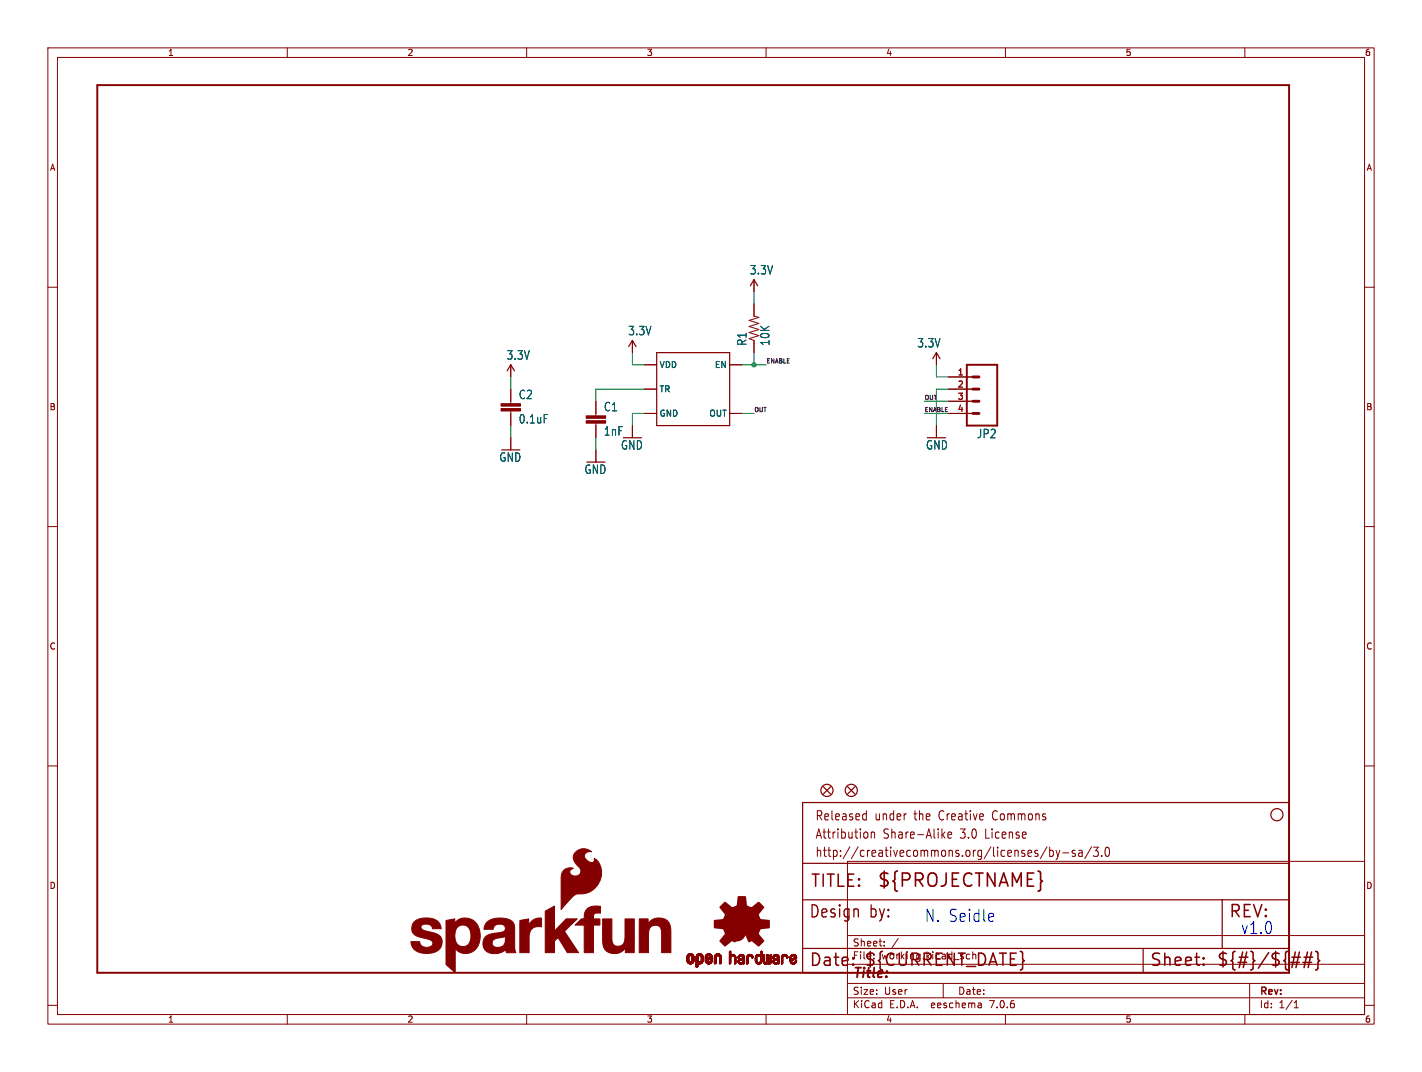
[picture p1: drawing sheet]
<svg xmlns="http://www.w3.org/2000/svg" width="297mm" height="224mm" viewBox="0 0 297 224" stroke-linecap="round" stroke-linejoin="round" font-family="sans-serif">
<defs><g id="words">
<text font-size="3.8" fill="#840000" x="183.1" y="185.7">${PROJECTNAME}</text>
<g font-size="3.5" fill="#840000">
<text x="169.2" y="185.7">TITLE:</text>
<text x="168.9" y="192.1">Design</text>
<text x="181.6" y="192.1">by:</text>
<text x="256.5" y="192.1">REV:</text>
<text x="168.9" y="202.2">Date:</text>
<text x="180.3" y="202.2">${CURRENT_DATE}</text>
<text x="240" y="202.2">Sheet:</text>
<text x="254" y="202.2">${#}/${##}</text>
</g>
<g font-size="3.5" fill="#0000c2">
<text x="193" y="192.8">N. Seidle</text>
<text x="259.1" y="195.3">v1.0</text>
</g>
<text font-size="2.8" fill="#840000" x="178" y="204.8">Title:</text>
<g font-size="2.7" fill="#840000">
<text x="170.2" y="171.7">Released</text>
<text x="182.7" y="171.7">under</text>
<text x="191.1" y="171.7">the</text>
<text x="196.5" y="171.7">Creative</text>
<text x="208" y="171.7">Commons</text>
<text x="170.2" y="175.5">Attribution</text>
<text x="170.2" y="179.3">http://creativecommons.org/licenses/by-sa/3.0</text>
<text x="184.5" y="175.5">Share-Alike</text>
<text x="200.8" y="175.5">3.0</text>
<text x="206.2" y="175.5">License</text>
</g>
<g font-size="2.5" fill="#006464">
<text x="156.5" y="57.5">3.3V</text>
<text x="131.1" y="70.2">3.3V</text>
<text x="105.7" y="75.3">3.3V</text>
<text x="156.1" y="72.3" transform="rotate(-90 156.1 72.3)">R1</text>
<text x="160.9" y="72.3" transform="rotate(-90 160.9 72.3)">10K</text>
<text x="191.5" y="72.8">3.3V</text>
<text x="108.3" y="83.6">C2</text>
<text x="108.3" y="88.7">0.1uF</text>
<text x="126" y="86.1">C1</text>
<text x="126" y="91.2">1nF</text>
<text x="129.6" y="94.1">GND</text>
<text x="193.3" y="94.1">GND</text>
<text x="204" y="91.8">JP2</text>
<text x="104.2" y="96.7">GND</text>
<text x="122" y="99.2">GND</text>
</g>
<g font-size="2.1" fill="#840000">
<text x="178" y="197.9">Sheet:</text>
<text x="178" y="200.6">File:</text>
<text x="184.1" y="200.6">working.kicad_sch</text>
<text x="178" y="208">Size:</text>
<text x="184.7" y="208">User</text>
<text x="200" y="208">Date:</text>
<text x="263" y="208.2">Rev:</text>
<text x="178" y="210.8">KiCad</text>
<text x="185.7" y="210.8">E.D.A.</text>
<text x="194.6" y="210.8">eeschema</text>
<text x="207" y="210.8">7.0.6</text>
<text x="263" y="210.8">Id:</text>
<text x="267.1" y="210.8">1/1</text>
</g>
<g font-size="1.8" fill="#840000">
<text x="35" y="11.9">1</text>
<text x="85" y="11.9">2</text>
<text x="135" y="11.9">3</text>
<text x="185" y="11.9">4</text>
<text x="235" y="11.9">5</text>
<text x="285" y="11.9">6</text>
<text x="10.3" y="35.9">A</text>
<text x="285.3" y="35.9">A</text>
<text x="10.3" y="85.9">B</text>
<text x="285.3" y="85.9">B</text>
<text x="10.3" y="135.9">C</text>
<text x="285.3" y="135.9">C</text>
<text x="10.3" y="185.9">D</text>
<text x="285.3" y="185.9">D</text>
<text x="35" y="213.8">1</text>
<text x="85" y="213.8">2</text>
<text x="135" y="213.8">3</text>
<text x="185" y="213.8">4</text>
<text x="235" y="213.8">5</text>
<text x="285" y="213.8">6</text>
</g>
<g font-size="1.8" fill="#006464">
<text x="137.7" y="77.1">VDD</text>
<text x="149.2" y="77.1">EN</text>
<text x="137.7" y="82.1">TR</text>
<text x="137.7" y="87.2">GND</text>
<text x="148.1" y="87.2">OUT</text>
</g>
<g font-size="1.8" fill="#a90000">
<text x="200" y="78.5">1</text>
<text x="200" y="81">2</text>
<text x="200" y="83.6">3</text>
<text x="200" y="86.1">4</text>
</g>
<g font-size="1.2" fill="#0f0f0f">
<text x="160" y="76">ENABLE</text>
<text x="193" y="83.6">OUT</text>
<text x="157.5" y="86.1">OUT</text>
<text x="193" y="86.1">ENABLE</text>
</g>
</g></defs>
<g fill="none" stroke="#840000" stroke-width=".21">
<path d="M10 10h277v203.9h-277zM12 12h273v199.9h-273zM60 10v2M110 10v2M160 10v2M210 10v2M260 10v2M10 60h2M157.5 58.4v2.6M285 60h2M106.7 76.2v2.5M132.1 71.1v2.6"/>
<path d="M134.6 76.2h2.6M152.4 76.2h2.5M157.5 63.5v2.5l1 .3-2 .6 2 .7-2 .6 2 .6-2 .7 2 .6-2 .6 1 .4v2.6M195.6 73.7v2.5M198.1 78.7h5.1M106.7 81.3v3M106.7 85.9v3M106.7 91.4v2.6M124.5 83.8v3.1M124.5 88.4v3M124.5 94v2.5M132.1 88.9v2.5"/>
<path d="M134.6 81.3h2.6M134.6 86.4h2.6M152.4 86.4h2.5M195.6 88.9v2.5M198.1 81.3h5.1M198.1 86.4h5.1M198.1 83.8h5.1M10 110h2M285 110h2M10 160h2M285 160h2M177 179.9h108v32h-108z"/>
<path d="M180.5 170l.4 .1M180.9 169.3v2M180.9 171.2l-.4 .1M181.2 174v.9M182 173.8v1.3M182 174l.2-.2 .4 .1 .1 1.2M196.9 174.4l.5 .7M197.4 173.8l-.7 .7M198 174.4l.8-.1-.1-.4-.5-.1-.2 .3 .1 .9h.6M218.7 176.9l-1.4 2.5M219.2 177v1.9M219.2 177.7l.5-.1 .3 .4-.1 .8h-.7"/>
<path d="M220.6 177.6l.4 1.3M221 178.9l-.2 .5-.2 .1M221.3 177.6l-.3 1.3M222 178.2h1.2M224.5 177.7l-.3-.1-.3 .3 .1 .3 .5 .1v.5h-.6M225.3 177.7h.7v1.2M226 178.1l-.5 .1a.4 .4 0 0 0-.3 .3 .4 .4 0 0 0 .3 .4l.5-.1M228 176.9l-1.4 2.5M228.4 177h1l-.6 .7 .5 .2v.8l-.2 .2h-.5l-.2-.2M230.1 178.7v.2M231 177.1l.3-.1a1.34 1.34 0 0 1 0 1.9h-.1a1.44 1.44 0 0 1-.2-1.8zM177 195.4h108"/>
<path d="M184.7 197.5v.1M184.7 196.7v.1M187.6 196l-1.3 2M10 210h2M60 211.9v2M110 211.9v2M160 211.9v2M177 208.4h108M177 205.4h108M177 201.4h108M197 205.4v3M204.9 209.6l.1 .9"/>
<path d="M205 210.4l-.2 .1M205 209.9h-.2M210 211.9v2M260 211.9v2M261 205.4v6.5M270.3 210.5h.9M270.3 209.4l.4-.4v1.5M285 210h2"/>
</g>
<g fill="none" stroke="#840000" stroke-width=".25">
<path d="M156.7 59.7l.8-1.3 .7 1.3M105.9 77.5l.8-1.3 .7 1.3M131.3 72.4l.8-1.3 .7 1.3M137.2 73.7h15.2v15.2h-15.2zM194.8 74.9l.8-1.2 .7 1.2M167.6 167.6h101.6v35.6h-101.6zM172 164.3l1.5 1.6M173.5 164.3l-1.5 1.6M177 164.3l1.6 1.6M178.6 164.3l-1.6 1.6M167.6 198.1h101.6M167.6 180.3h101.6"/>
<path d="M167.6 188h101.6M238.8 198.1v5.1M255.3 188v10.1"/>
<circle cx="172.7" cy="165.1" r="1.27"/>
<circle cx="177.8" cy="165.1" r="1.27"/>
<circle cx="266.7" cy="170.2" r="1.27"/>
</g>
<path d="M20.3 17.8h248.9v185.4h-248.9zM201.9 76.2h6.4v12.7h-6.4z" fill="none" stroke="#840000" stroke-width=".41"/>
<path d="M203.2 78.7h1.3M203.2 81.3h1.3M203.2 83.8h1.3M203.2 86.4h1.3" fill="none" stroke="#840000" stroke-width=".61"/>
<g fill="#840000" stroke="#840000" stroke-width=".21">
<path d="M122.4 87.9h4.1v.5h-4.1z"/>
<path d="M122.4 86.9h4.1v.5h-4.1z"/>
<path d="M104.6 85.3h4.1v.6h-4.1z"/>
<path d="M104.6 84.3h4.1v.5h-4.1z"/>
<path d="M143.5 200.7h.4z"/>
<path d="M143.5 200.6l.4 .1z"/>
<path d="M143.5 200.6h.4z"/>
<path d="M143.5 200.5l.4 .1z"/>
<path d="M143.5 200.5h.4z"/>
<path d="M143.5 200.4l.4 .1z"/>
<path d="M143.5 200.4h.4z"/>
<path d="M143.5 200.3l.4 .1z"/>
<path d="M143.5 200.3h.4z"/>
<path d="M143.5 200.2l.4 .1z"/>
<path d="M143.5 200.2h.4z"/>
<path d="M143.5 200.1l.4 .1z"/>
<path d="M143.5 200.1h.4z"/>
<path d="M143.5 200l.4 .1z"/>
<path d="M143.5 200h.4z"/>
<path d="M143.5 199.9l.4 .1z"/>
<path d="M143.5 199.9h.4z"/>
<path d="M143.5 199.8l.4 .1z"/>
<path d="M143.5 199.8h.4z"/>
<path d="M143.5 200.8h.5z"/>
<path d="M143.5 200.8h.4z"/>
<path d="M143.5 200.7l.4 .1z"/>
<path d="M143.5 199.7l.4 .1z"/>
<path d="M143.5 200.9h.5z"/>
<path d="M143.5 200.8l.5 .1z"/>
<path d="M143.5 199.7h.4z"/>
<path d="M143.5 199.7h.5z"/>
<path d="M143.5 200.9h.6z"/>
<path d="M143.5 199.6l.6 .1z"/>
<path d="M143.6 200.9l.5 .1z"/>
<path d="M143.6 199.6h.5z"/>
<path d="M143.6 201h1.3z"/>
<path d="M143.6 201h.6z"/>
<path d="M143.6 199.6h1.2z"/>
<path d="M143.6 201h1.2z"/>
<path d="M143.6 199.5l1.2 .1z"/>
<path d="M143.6 201l1.2 .1z"/>
<path d="M143.6 199.5h1.2z"/>
<path d="M143.6 201.1h1.2z"/>
<path d="M143.7 201.1h1.1z"/>
<path d="M143.7 199.5h1.1z"/>
<path d="M143.7 201.1h1z"/>
<path d="M143.7 199.4l1 .1z"/>
<path d="M143.7 201.1l1 .1z"/>
<path d="M143.7 199.4h1z"/>
<path d="M143.7 201.2h1z"/>
<path d="M143.8 201.2h.9z"/>
<path d="M143.8 199.4h.9z"/>
<path d="M143.8 201.2h.8z"/>
<path d="M143.8 199.4h.8z"/>
<path d="M143.8 199.3l.8 .1z"/>
<path d="M143.8 199.3h.8z"/>
<path d="M143.8 201.2l.8 .1z"/>
<path d="M143.8 201.3h.8z"/>
<path d="M143.9 199.3h.7z"/>
<path d="M143.9 201.3h.7z"/>
<path d="M143.9 201.3h.6z"/>
<path d="M143.9 199.3h.6z"/>
<path d="M144 199.3h.4z"/>
<path d="M144 201.3h.4z"/>
<path d="M144 199.2l.4 .1z"/>
<path d="M144.1 199.2h.3z"/>
<path d="M144.1 201.3l.2 .1z"/>
<path d="M144.1 201.4h.2z"/>
<path d="M144.1 199.2h.2z"/>
<path d="M144.3 199.6h.6z"/>
<path d="M144.3 201h.6z"/>
<path d="M144.3 200.9l.6 .1z"/>
<path d="M144.3 200.9h.6z"/>
<path d="M144.3 199.6l.6 .1z"/>
<path d="M144.4 200.9h.5z"/>
<path d="M144.4 199.7h.5z"/>
<path d="M144.5 200.8l.4 .1z"/>
<path d="M144.5 199.7h.4z"/>
<path d="M144.5 200.8h.4z"/>
<path d="M144.5 199.7l.4 .1z"/>
<path d="M144.5 199.8h.4z"/>
<path d="M144.5 200.7l.4 .1z"/>
<path d="M144.5 200.7h.4z"/>
<path d="M144.5 199.9h.4z"/>
<path d="M144.5 199.8l.4 .1z"/>
<path d="M144.5 200.6l.4 .1z"/>
<path d="M144.5 200.6h.4z"/>
<path d="M144.5 200.5l.4 .1z"/>
<path d="M144.5 200.5h.4z"/>
<path d="M144.5 200.4l.4 .1z"/>
<path d="M144.5 200.4h.4z"/>
<path d="M144.5 200.3l.4 .1z"/>
<path d="M144.5 200.3h.4z"/>
<path d="M144.5 200.2l.4 .1z"/>
<path d="M144.5 200.2h.4z"/>
<path d="M144.5 200.1l.4 .1z"/>
<path d="M144.5 200.1h.4z"/>
<path d="M144.5 200l.4 .1z"/>
<path d="M144.5 200h.4z"/>
<path d="M144.5 199.9l.4 .1z"/>
<path d="M145.4 202h.2z"/>
<path d="M145.4 202h.3z"/>
<path d="M145.4 201.9l.3 .1z"/>
<path d="M145.4 201.9h.3z"/>
<path d="M145.4 201.9h.4z"/>
<path d="M145.4 201.8l.4 .1z"/>
<path d="M145.4 201.8h.4z"/>
<path d="M145.4 201.7l.4 .1z"/>
<path d="M145.4 201.7h.4z"/>
<path d="M145.4 201.6l.4 .1z"/>
<path d="M145.4 201.6h.4z"/>
<path d="M145.4 201.5l.4 .1z"/>
<path d="M145.4 201.5h.4z"/>
<path d="M145.4 201.4l.4 .1z"/>
<path d="M145.4 201.4h.4z"/>
<path d="M145.4 201.3l.4 .1z"/>
<path d="M145.4 201.3h.4z"/>
<path d="M145.4 201.3h1z"/>
<path d="M145.4 201.3h1.1z"/>
<path d="M145.4 201.2l1.1 .1z"/>
<path d="M145.4 201.2h1.1z"/>
<path d="M145.4 201.2h1.2z"/>
<path d="M145.4 201.1l1.2 .1z"/>
<path d="M145.4 201.1h1.2z"/>
<path d="M145.4 201.1h1.3z"/>
<path d="M145.4 201l1.3 .1z"/>
<path d="M145.4 201h1.3z"/>
<path d="M145.4 201h1.4z"/>
<path d="M145.4 201h.7z"/>
<path d="M145.4 200.9l.6 .1z"/>
<path d="M145.4 200.9h.6z"/>
<path d="M145.4 200.9h.5z"/>
<path d="M145.4 200.8l.5 .1z"/>
<path d="M145.4 200.8h.5z"/>
<path d="M145.4 200.8h.4z"/>
<path d="M145.4 200.7l.4 .1z"/>
<path d="M145.4 200.7h.4z"/>
<path d="M145.4 200.6l.4 .1z"/>
<path d="M145.4 200.6h.4z"/>
<path d="M145.4 200.5l.4 .1z"/>
<path d="M145.4 200.5h.4z"/>
<path d="M145.4 200.4l.4 .1z"/>
<path d="M145.4 200.4h.4z"/>
<path d="M145.4 200.3l.4 .1z"/>
<path d="M145.4 200.3h.4z"/>
<path d="M145.4 200.2l.4 .1z"/>
<path d="M145.4 200.2h.4z"/>
<path d="M145.4 200.1l.4 .1z"/>
<path d="M145.4 200.1h.4z"/>
<path d="M145.4 200l.4 .1z"/>
<path d="M145.4 200h.4z"/>
<path d="M145.4 199.9l.4 .1z"/>
<path d="M145.4 199.9h.4z"/>
<path d="M145.4 199.8l.4 .1z"/>
<path d="M145.4 199.8h.4z"/>
<path d="M145.4 199.8h.5z"/>
<path d="M145.4 202h.1z"/>
<path d="M145.4 199.7l.5 .1z"/>
<path d="M145.4 199.7h.5z"/>
<path d="M145.4 199.7h.6z"/>
<path d="M145.5 199.7h.5z"/>
<path d="M145.5 199.6l.5 .1z"/>
<path d="M145.5 199.6h.5z"/>
<path d="M145.5 199.6h1.3z"/>
<path d="M145.5 199.6h1.2z"/>
<path d="M145.5 199.5l1.2 .1z"/>
<path d="M145.5 199.5h1.2z"/>
<path d="M145.6 199.5h1.1z"/>
<path d="M145.6 199.4l1.1 .1z"/>
<path d="M145.6 199.4h1z"/>
<path d="M145.7 199.4h.9z"/>
<path d="M145.7 199.3l.8 .1z"/>
<path d="M145.7 199.3h.8z"/>
<path d="M145.8 199.3h.7z"/>
<path d="M145.8 199.3h.6z"/>
<path d="M145.9 201.3h.5z"/>
<path d="M145.9 199.3h.5z"/>
<path d="M145.9 201.3h.4z"/>
<path d="M145.9 199.3h.4z"/>
<path d="M145.9 199.2l.4 .1z"/>
<path d="M146 201.3h.3z"/>
<path d="M146 199.2h.3z"/>
<path d="M146 201.3l.3 .1z"/>
<path d="M146 199.2h.2z"/>
<path d="M146 201.4h.2z"/>
<path d="M146.2 199.6h.6z"/>
<path d="M146.2 201h.6z"/>
<path d="M146.2 200.9l.6 .1z"/>
<path d="M146.3 200.9h.5z"/>
<path d="M146.3 199.6l.5 .1z"/>
<path d="M146.3 199.7h.5z"/>
<path d="M146.4 200.9h.4z"/>
<path d="M146.4 199.7h.4z"/>
<path d="M146.4 200.8l.4 .1z"/>
<path d="M146.4 200.8h.4z"/>
<path d="M146.4 199.7l.4 .1z"/>
<path d="M146.4 199.8h.4z"/>
<path d="M146.4 200.8h.5z"/>
<path d="M146.4 199.8h.5z"/>
<path d="M146.5 200.7l.4 .1z"/>
<path d="M146.5 200.7h.4z"/>
<path d="M146.5 199.8l.4 .1z"/>
<path d="M146.5 199.8h.4z"/>
<path d="M146.5 199.9h.4z"/>
<path d="M146.5 200.6l.4 .1z"/>
<path d="M146.5 200.6h.4z"/>
<path d="M146.5 200.5l.4 .1z"/>
<path d="M146.5 200.5h.4z"/>
<path d="M146.5 200.4l.4 .1z"/>
<path d="M146.5 200.4h.4z"/>
<path d="M146.5 200.3l.4 .1z"/>
<path d="M146.5 200.3h.4z"/>
<path d="M146.5 200.2l.4 .1z"/>
<path d="M146.5 200.2h.4z"/>
<path d="M146.5 200.1l.4 .1z"/>
<path d="M146.5 200.1h.4z"/>
<path d="M146.5 200l.4 .1z"/>
<path d="M146.5 200h.4z"/>
<path d="M146.5 199.9l.4 .1z"/>
<path d="M147.3 200.8h.4z"/>
<path d="M147.3 200.7l.4 .1z"/>
<path d="M147.3 200.7h.4z"/>
<path d="M147.3 200.6l.4 .1z"/>
<path d="M147.3 200.6h.4z"/>
<path d="M147.3 200.6h.5z"/>
<path d="M147.3 200.6h.6z"/>
<path d="M147.3 200.5l.6 .1z"/>
<path d="M147.3 200.5h.6z"/>
<path d="M147.3 200.5h.7z"/>
<path d="M147.3 200.5h.8z"/>
<path d="M147.3 200.4l.8 .1z"/>
<path d="M147.3 200.4h.9z"/>
<path d="M147.3 200.4h1z"/>
<path d="M147.3 200.3l1 .1z"/>
<path d="M147.3 200.3h1.1z"/>
<path d="M147.3 200.3h1.2z"/>
<path d="M147.3 200.2l1.3 .1z"/>
<path d="M147.3 200.2h1.3z"/>
<path d="M147.3 200.2h1.4z"/>
<path d="M147.3 200.2h.4z"/>
<path d="M147.3 200.1l.4 .1z"/>
<path d="M147.3 200.1h.4z"/>
<path d="M147.3 200l.4 .1z"/>
<path d="M147.3 200h.4z"/>
<path d="M147.3 199.9l.4 .1z"/>
<path d="M147.3 199.9h.4z"/>
<path d="M147.3 199.8l.4 .1z"/>
<path d="M147.3 199.8h.4z"/>
<path d="M147.3 200.9h.5z"/>
<path d="M147.3 200.8l.5 .1z"/>
<path d="M147.3 200.8h.5z"/>
<path d="M147.3 199.8h.5z"/>
<path d="M147.3 199.7l.5 .1z"/>
<path d="M147.3 199.7h.5z"/>
<path d="M147.4 200.9h.5z"/>
<path d="M147.4 199.7h.4z"/>
<path d="M147.4 199.7h.5z"/>
<path d="M147.4 200.9l.5 .1z"/>
<path d="M147.4 199.6l.5 .1z"/>
<path d="M147.4 199.6h.5z"/>
<path d="M147.4 201h1.3z"/>
<path d="M147.4 201h.6z"/>
<path d="M147.4 199.6h.6z"/>
<path d="M147.4 199.6h1.3z"/>
<path d="M147.4 201h1.2z"/>
<path d="M147.4 199.5l1.3 .1z"/>
<path d="M147.4 199.5h1.2z"/>
<path d="M147.4 201l1.2 .1z"/>
<path d="M147.5 201.1h1.1z"/>
<path d="M147.5 199.5h1.1z"/>
<path d="M147.5 199.4l1.1 .1z"/>
<path d="M147.5 201.1h1z"/>
<path d="M147.5 201.1l1 .1z"/>
<path d="M147.5 199.4h1.1z"/>
<path d="M147.5 201.2h1z"/>
<path d="M147.5 199.4h1z"/>
<path d="M147.6 201.2h.9z"/>
<path d="M147.6 199.4h.9z"/>
<path d="M147.6 201.2h.8z"/>
<path d="M147.6 199.3l.8 .1z"/>
<path d="M147.6 201.2l.8 .1z"/>
<path d="M147.6 199.3h.8z"/>
<path d="M147.7 201.3h.7z"/>
<path d="M147.7 199.3h.7z"/>
<path d="M147.7 199.3h.6z"/>
<path d="M147.7 201.3h.6z"/>
<path d="M147.8 199.3h.5z"/>
<path d="M147.8 201.3h.5z"/>
<path d="M147.8 200.2h.9z"/>
<path d="M147.8 200.1l.9 .1z"/>
<path d="M147.8 199.3h.4z"/>
<path d="M147.8 201.3h.4z"/>
<path d="M147.8 200.1h.9z"/>
<path d="M147.9 199.2l.3 .1z"/>
<path d="M147.9 201.3h.3z"/>
<path d="M147.9 201.3l.3 .1z"/>
<path d="M147.9 200.1h.8z"/>
<path d="M147.9 199.2h.3z"/>
<path d="M147.9 201.4h.2z"/>
<path d="M147.9 199.2h.2z"/>
<path d="M148 200.1h.7z"/>
<path d="M148.1 200l.6 .1z"/>
<path d="M148.1 200h.6z"/>
<path d="M148.1 199.6h.6z"/>
<path d="M148.1 201h.6z"/>
<path d="M148.2 200.9l.5 .1z"/>
<path d="M148.2 200h.5z"/>
<path d="M148.2 200.9h.5z"/>
<path d="M148.2 199.6l.5 .1z"/>
<path d="M148.2 199.7h.5z"/>
<path d="M148.3 200.9h.4z"/>
<path d="M148.3 199.7h.4z"/>
<path d="M148.3 200h.4z"/>
<path d="M148.3 199.7l.4 .1z"/>
<path d="M148.3 200.8l.4 .1z"/>
<path d="M148.3 199.8h.4z"/>
<path d="M148.3 200.8h.4z"/>
<path d="M148.3 199.9l.4 .1z"/>
<path d="M148.3 199.9h.4z"/>
<path d="M148.3 199.8l.4 .1z"/>
<path d="M148.4 200.7l.3 .1z"/>
<path d="M148.4 200.7h.3z"/>
<path d="M148.4 200.6l.3 .1z"/>
<path d="M148.4 200.6h.3z"/>
<path d="M148.4 200.5l.3 .1z"/>
<path d="M148.5 200.5h.2z"/>
<path d="M148.6 200.5h.1z"/>
<path d="M149.2 201.3h.3z"/>
<path d="M149.2 201.2l.3 .1z"/>
<path d="M149.2 201.2h.3z"/>
<path d="M149.2 201.2h.4z"/>
<path d="M149.2 201.1l.4 .1z"/>
<path d="M149.2 201.1h.4z"/>
<path d="M149.2 201l.4 .1z"/>
<path d="M149.2 201h.4z"/>
<path d="M149.2 200.9l.4 .1z"/>
<path d="M149.2 200.9h.4z"/>
<path d="M149.2 200.8l.4 .1z"/>
<path d="M149.2 200.8h.4z"/>
<path d="M149.2 200.7l.4 .1z"/>
<path d="M149.2 200.7h.4z"/>
<path d="M149.2 200.6l.4 .1z"/>
<path d="M149.2 200.6h.4z"/>
<path d="M149.2 200.5l.4 .1z"/>
<path d="M149.2 200.5h.4z"/>
<path d="M149.2 200.4l.4 .1z"/>
<path d="M149.2 200.4h.4z"/>
<path d="M149.2 200.3l.4 .1z"/>
<path d="M149.2 200.3h.4z"/>
<path d="M149.2 200.2l.4 .1z"/>
<path d="M149.2 200.2h.4z"/>
<path d="M149.2 200.1l.4 .1z"/>
<path d="M149.2 200.1h.4z"/>
<path d="M149.2 200l.4 .1z"/>
<path d="M149.2 200h.4z"/>
<path d="M149.2 199.9l.4 .1z"/>
<path d="M149.2 199.9h.4z"/>
<path d="M149.2 199.8l.4 .1z"/>
<path d="M149.2 201.3h.2z"/>
<path d="M149.2 199.8h.4z"/>
<path d="M149.2 199.8h.5z"/>
<path d="M149.3 199.7l.4 .1z"/>
<path d="M149.3 199.7h.4z"/>
<path d="M149.3 199.7h.5z"/>
<path d="M149.3 199.6l.5 .1z"/>
<path d="M149.3 199.6h.5z"/>
<path d="M149.3 199.6h.6z"/>
<path d="M149.3 199.6h1.3z"/>
<path d="M149.3 199.5l1.3 .1z"/>
<path d="M149.3 199.5h1.3z"/>
<path d="M149.3 199.5h1.2z"/>
<path d="M149.4 199.5h1.1z"/>
<path d="M149.4 199.4l1.1 .1z"/>
<path d="M149.4 199.4h1.1z"/>
<path d="M149.5 199.4h.9z"/>
<path d="M149.5 199.3l.9 .1z"/>
<path d="M149.5 199.3h.8z"/>
<path d="M149.6 199.3h.7z"/>
<path d="M149.6 199.3h.6z"/>
<path d="M149.7 199.3h.5z"/>
<path d="M149.8 199.2l.3 .1z"/>
<path d="M149.8 199.2h.3z"/>
<path d="M149.9 199.2h.2z"/>
<path d="M150 199.6h.6z"/>
<path d="M150.1 199.6h.5z"/>
<path d="M150.1 199.6l.5 .1z"/>
<path d="M150.1 199.7h.5z"/>
<path d="M150.2 199.7h.4z"/>
<path d="M150.2 199.7l.5 .1z"/>
<path d="M150.2 199.7h.5z"/>
<path d="M150.2 199.8h.5z"/>
<path d="M150.3 199.8h.4z"/>
<path d="M150.3 199.8l.4 .1z"/>
<path d="M150.3 201.3h.3z"/>
<path d="M150.3 201.2l.3 .1z"/>
<path d="M150.3 201.2h.3z"/>
<path d="M150.3 201.2h.4z"/>
<path d="M150.3 201.1l.4 .1z"/>
<path d="M150.3 201.1h.4z"/>
<path d="M150.3 201l.4 .1z"/>
<path d="M150.3 201h.4z"/>
<path d="M150.3 200.9l.4 .1z"/>
<path d="M150.3 200.9h.4z"/>
<path d="M150.3 200.8l.4 .1z"/>
<path d="M150.3 200.8h.4z"/>
<path d="M150.3 200.7l.4 .1z"/>
<path d="M150.3 200.7h.4z"/>
<path d="M150.3 200.6l.4 .1z"/>
<path d="M150.3 200.6h.4z"/>
<path d="M150.3 200.5l.4 .1z"/>
<path d="M150.3 200.5h.4z"/>
<path d="M150.3 200.4l.4 .1z"/>
<path d="M150.3 200.4h.4z"/>
<path d="M150.3 200.3l.4 .1z"/>
<path d="M150.3 200.3h.4z"/>
<path d="M150.3 200.2l.4 .1z"/>
<path d="M150.3 200.2h.4z"/>
<path d="M150.3 200.1l.4 .1z"/>
<path d="M150.3 200.1h.4z"/>
<path d="M150.3 200l.4 .1z"/>
<path d="M150.3 200h.4z"/>
<path d="M150.3 199.9l.4 .1z"/>
<path d="M150.3 199.9h.4z"/>
<path d="M150.3 201.3h.2z"/>
<path d="M152.3 201.3h.2z"/>
<path d="M152.3 198.9h.3z"/>
<path d="M152.3 201.3h.3z"/>
<path d="M152.3 201.2l.3 .1z"/>
<path d="M152.3 201.2h.3z"/>
<path d="M152.3 201.1l.3 .1z"/>
<path d="M152.3 201.1h.3z"/>
<path d="M152.3 201l.3 .1z"/>
<path d="M152.3 201h.3z"/>
<path d="M152.3 200.9l.3 .1z"/>
<path d="M152.3 200.9h.3z"/>
<path d="M152.3 200.8l.3 .1z"/>
<path d="M152.3 200.8h.3z"/>
<path d="M152.3 200.7l.3 .1z"/>
<path d="M152.3 200.7h.3z"/>
<path d="M152.3 200.6l.3 .1z"/>
<path d="M152.3 200.6h.3z"/>
<path d="M152.3 200.5l.3 .1z"/>
<path d="M152.3 200.5h.3z"/>
<path d="M152.3 200.4l.3 .1z"/>
<path d="M152.3 200.4h.3z"/>
<path d="M152.3 200.3l.3 .1z"/>
<path d="M152.3 200.3h.3z"/>
<path d="M152.3 200.2l.3 .1z"/>
<path d="M152.3 200.2h.3z"/>
<path d="M152.3 200.1l.3 .1z"/>
<path d="M152.3 200.1h.3z"/>
<path d="M152.3 200l.3 .1z"/>
<path d="M152.3 200h.3z"/>
<path d="M152.3 199.9l.3 .1z"/>
<path d="M152.3 199.9h.3z"/>
<path d="M152.3 199.9h.4z"/>
<path d="M152.3 199.8l.4 .1z"/>
<path d="M152.3 199.8h.4z"/>
<path d="M152.3 199.7l.5 .1z"/>
<path d="M152.3 199.7h.5z"/>
<path d="M152.3 199.7h.6z"/>
<path d="M152.3 199.6l.7 .1z"/>
<path d="M152.3 199.6h1.3z"/>
<path d="M152.3 199.6h1.2z"/>
<path d="M152.3 199.5l1.2 .1z"/>
<path d="M152.3 199.5h1.2z"/>
<path d="M152.3 199.5h1.1z"/>
<path d="M152.3 199.4l1.1 .1z"/>
<path d="M152.3 199.4h1z"/>
<path d="M152.3 199.4h.3z"/>
<path d="M152.3 199.3l.3 .1z"/>
<path d="M152.3 199.3h.3z"/>
<path d="M152.3 199.2l.3 .1z"/>
<path d="M152.3 199.2h.3z"/>
<path d="M152.3 199.1l.3 .1z"/>
<path d="M152.3 199.1h.3z"/>
<path d="M152.3 199l.3 .1z"/>
<path d="M152.3 199h.3z"/>
<path d="M152.3 198.9l.3 .1z"/>
<path d="M152.3 198.8l.3 .1z"/>
<path d="M152.3 198.8h.3z"/>
<path d="M152.4 198.8h.2z"/>
<path d="M152.4 198.7l.2 .1z"/>
<path d="M152.4 198.7h.2z"/>
<path d="M152.5 198.7h.1z"/>
<path d="M152.7 199.4h.6z"/>
<path d="M152.8 199.4h.5z"/>
<path d="M152.8 199.4h.4z"/>
<path d="M153.1 199.6l.5 .1z"/>
<path d="M153.1 199.7h.5z"/>
<path d="M153.2 199.7h.4z"/>
<path d="M153.3 199.7h.3z"/>
<path d="M153.3 199.7l.3 .1z"/>
<path d="M153.3 199.8h.4z"/>
<path d="M153.3 199.8l.4 .1z"/>
<path d="M153.4 199.9h.3z"/>
<path d="M153.4 200h.3z"/>
<path d="M153.4 199.9l.3 .1z"/>
<path d="M153.4 201.3h.1z"/>
<path d="M153.4 201.3h.2z"/>
<path d="M153.4 201.3h.3z"/>
<path d="M153.4 201.2l.3 .1z"/>
<path d="M153.4 201.2h.3z"/>
<path d="M153.4 201.1l.3 .1z"/>
<path d="M153.4 201.1h.3z"/>
<path d="M153.4 201l.3 .1z"/>
<path d="M153.4 201h.3z"/>
<path d="M153.4 200.9l.3 .1z"/>
<path d="M153.4 200.9h.3z"/>
<path d="M153.4 200.8l.3 .1z"/>
<path d="M153.4 200.8h.3z"/>
<path d="M153.4 200.7l.3 .1z"/>
<path d="M153.4 200.7h.3z"/>
<path d="M153.4 200.6l.3 .1z"/>
<path d="M153.4 200.6h.3z"/>
<path d="M153.4 200.5l.3 .1z"/>
<path d="M153.4 200.5h.3z"/>
<path d="M153.4 200.4l.3 .1z"/>
<path d="M153.4 200.4h.3z"/>
<path d="M153.4 200.3l.3 .1z"/>
<path d="M153.4 200.3h.3z"/>
<path d="M153.4 200.2l.3 .1z"/>
<path d="M153.4 200.2h.3z"/>
<path d="M153.4 200.1l.3 .1z"/>
<path d="M153.4 200.1h.3z"/>
<path d="M153.4 200l.3 .1z"/>
<path d="M154.1 200.9h.4z"/>
<path d="M154.1 200.9h.3z"/>
<path d="M154.1 200.8l.3 .1z"/>
<path d="M154.1 200.8h.3z"/>
<path d="M154.1 200.8h.4z"/>
<path d="M154.1 200.1h.2z"/>
<path d="M154.1 200.1h.3z"/>
<path d="M154.1 200l.3 .1z"/>
<path d="M154.1 200h.3z"/>
<path d="M154.2 201h.3z"/>
<path d="M154.2 200.9l.3 .1z"/>
<path d="M154.2 200.9h.3z"/>
<path d="M154.2 200.7l.3 .1z"/>
<path d="M154.2 200.7h.3z"/>
<path d="M154.2 200.1h.1z"/>
<path d="M154.2 200h.2z"/>
<path d="M154.2 199.9l.2 .1z"/>
<path d="M154.2 199.9h.2z"/>
<path d="M154.2 200.6l.4 .1z"/>
<path d="M154.2 199.9h.3z"/>
<path d="M154.2 199.8l.3 .1z"/>
<path d="M154.2 201.1h.4z"/>
<path d="M154.2 201l.4 .1z"/>
<path d="M154.2 200.6h.4z"/>
<path d="M154.2 200.6h.5z"/>
<path d="M154.2 199.8h.3z"/>
<path d="M154.2 201.1h.8z"/>
<path d="M154.2 201.1h.5z"/>
<path d="M154.2 199.8h.4z"/>
<path d="M154.2 200.6h.6z"/>
<path d="M154.2 199.7l.4 .1z"/>
<path d="M154.2 199.7h.4z"/>
<path d="M154.2 200.5l.6 .1z"/>
<path d="M154.2 201.1l.8 .1z"/>
<path d="M154.2 200.5h.6z"/>
<path d="M154.3 201.2h.7z"/>
<path d="M154.3 200.5h.6z"/>
<path d="M154.3 199.7h.3z"/>
<path d="M154.3 199.7h.4z"/>
<path d="M154.3 199.7h.5z"/>
<path d="M154.3 199.6l.5 .1z"/>
<path d="M154.3 199.6h1.1z"/>
<path d="M154.3 200.5h.7z"/>
<path d="M154.3 201.2l.7 .1z"/>
<path d="M154.3 199.6h1z"/>
<path d="M154.3 201.3h.7z"/>
<path d="M154.3 200.4l.8 .1z"/>
<path d="M154.4 201.3h.6z"/>
<path d="M154.4 200.4h.7z"/>
<path d="M154.4 199.5l.9 .1z"/>
<path d="M154.4 199.5h.9z"/>
<path d="M154.4 200.4h1.1z"/>
<path d="M154.4 199.5h.8z"/>
<path d="M154.5 199.5h.7z"/>
<path d="M154.5 200.4h1z"/>
<path d="M154.5 201.3h.5z"/>
<path d="M154.5 199.4l.7 .1z"/>
<path d="M154.5 201.3l.5 .1z"/>
<path d="M154.5 199.4h.6z"/>
<path d="M154.5 201.4h.5z"/>
<path d="M154.5 200.3l1 .1z"/>
<path d="M154.6 201.4h.4z"/>
<path d="M154.6 200.3h.9z"/>
<path d="M154.6 199.4h.5z"/>
<path d="M154.6 199.4h.4z"/>
<path d="M154.7 200.3h.8z"/>
<path d="M154.8 201.1h.2z"/>
<path d="M154.8 200.2l.7 .1z"/>
<path d="M154.8 200.2h.7z"/>
<path d="M154.8 199.4h.1z"/>
<path d="M154.9 199.6l.5 .1z"/>
<path d="M154.9 200.2h.6z"/>
<path d="M154.9 199.7h.5z"/>
<path d="M155 200.2h.5z"/>
<path d="M155 199.7h.4z"/>
<path d="M155 200.1l.5 .1z"/>
<path d="M155 200.1h.5z"/>
<path d="M155.1 199.7h.3z"/>
<path d="M155.1 200.1h.4z"/>
<path d="M155.1 199.7l.3 .1z"/>
<path d="M155.1 199.8h.3z"/>
<path d="M155.1 199.8h.4z"/>
<path d="M155.2 200.4h.3z"/>
<path d="M155.2 200.1h.3z"/>
<path d="M155.2 199.8h.3z"/>
<path d="M155.2 199.9h.3z"/>
<path d="M155.2 199.8l.3 .1z"/>
<path d="M155.2 200l.3 .1z"/>
<path d="M155.2 200.5h.3z"/>
<path d="M155.2 200.4l.3 .1z"/>
<path d="M155.2 200h.3z"/>
<path d="M155.2 199.9l.3 .1z"/>
<path d="M155.2 201.3h.2z"/>
<path d="M155.2 201.3h.3z"/>
<path d="M155.2 201.2l.3 .1z"/>
<path d="M155.2 201.2h.3z"/>
<path d="M155.2 201.1l.3 .1z"/>
<path d="M155.2 201.1h.3z"/>
<path d="M155.2 201l.3 .1z"/>
<path d="M155.2 201h.3z"/>
<path d="M155.2 200.9l.3 .1z"/>
<path d="M155.2 200.9h.3z"/>
<path d="M155.2 200.8l.3 .1z"/>
<path d="M155.2 200.8h.3z"/>
<path d="M155.2 200.7l.3 .1z"/>
<path d="M155.2 200.7h.3z"/>
<path d="M155.2 200.6l.3 .1z"/>
<path d="M155.2 200.6h.3z"/>
<path d="M155.2 200.5l.3 .1z"/>
<path d="M156 201.3h.1z"/>
<path d="M156 201.3h.2z"/>
<path d="M156 201.2l.2 .1z"/>
<path d="M156 201.2h.2z"/>
<path d="M156 201.2h.3z"/>
<path d="M156 201.1l.3 .1z"/>
<path d="M156 201.1h.3z"/>
<path d="M156 201l.3 .1z"/>
<path d="M156 201h.3z"/>
<path d="M156 200.9l.3 .1z"/>
<path d="M156 200.9h.3z"/>
<path d="M156 200.8l.3 .1z"/>
<path d="M156 200.8h.3z"/>
<path d="M156 200.7l.3 .1z"/>
<path d="M156 200.7h.3z"/>
<path d="M156 200.6l.3 .1z"/>
<path d="M156 200.6h.3z"/>
<path d="M156 200.5l.3 .1z"/>
<path d="M156 200.5h.3z"/>
<path d="M156 200.4l.3 .1z"/>
<path d="M156 200.4h.3z"/>
<path d="M156 200.3l.3 .1z"/>
<path d="M156 200.3h.3z"/>
<path d="M156 200.2l.3 .1z"/>
<path d="M156 200.2h.3z"/>
<path d="M156 200.1l.3 .1z"/>
<path d="M156 200.1h.3z"/>
<path d="M156 200l.3 .1z"/>
<path d="M156 200h.3z"/>
<path d="M156 199.9l.3 .1z"/>
<path d="M156 199.9h.3z"/>
<path d="M156 199.8l.3 .1z"/>
<path d="M156 199.8h.3z"/>
<path d="M156 199.8h.4z"/>
<path d="M156 199.7l.4 .1z"/>
<path d="M156 199.7h.4z"/>
<path d="M156.1 199.7h.4z"/>
<path d="M156.1 199.7h.5z"/>
<path d="M156.1 199.6l.5 .1z"/>
<path d="M156.1 199.6h1.1z"/>
<path d="M156.1 199.6h1z"/>
<path d="M156.2 199.5l.9 .1z"/>
<path d="M156.2 199.5h.9z"/>
<path d="M156.2 199.5h.8z"/>
<path d="M156.3 199.5h.7z"/>
<path d="M156.3 199.4l.7 .1z"/>
<path d="M156.3 199.4h.7z"/>
<path d="M156.4 199.4h.5z"/>
<path d="M156.5 199.4h.3z"/>
<path d="M156.6 199.4h.1z"/>
<path d="M156.7 199.6l.5 .1z"/>
<path d="M156.7 199.7h.5z"/>
<path d="M156.8 199.7h.4z"/>
<path d="M156.9 199.7h.3z"/>
<path d="M156.9 199.7l.4 .1z"/>
<path d="M156.9 199.8h.4z"/>
<path d="M157 199.8h.3z"/>
<path d="M157 199.9h.3z"/>
<path d="M157 199.8l.3 .1z"/>
<path d="M157 200h.3z"/>
<path d="M157 199.9l.3 .1z"/>
<path d="M157 200l.3 .1z"/>
<path d="M157.1 200.1h.1z"/>
<path d="M157.1 200.1h.2z"/>
<path d="M157.8 200.7h.3z"/>
<path d="M157.8 200.6l.3 .1z"/>
<path d="M157.8 200.6h.3z"/>
<path d="M157.8 200.5l.3 .1z"/>
<path d="M157.8 200.5h.3z"/>
<path d="M157.8 200.4l.3 .1z"/>
<path d="M157.8 200.4h.3z"/>
<path d="M157.8 200.3l.3 .1z"/>
<path d="M157.8 200.3h.3z"/>
<path d="M157.8 200.2l.3 .1z"/>
<path d="M157.8 200.2h.3z"/>
<path d="M157.8 200.1l.3 .1z"/>
<path d="M157.8 200.1h.3z"/>
<path d="M157.8 200l.3 .1z"/>
<path d="M157.8 200.8h.3z"/>
<path d="M157.8 200.7l.3 .1z"/>
<path d="M157.8 200h.3z"/>
<path d="M157.8 199.9l.3 .1z"/>
<path d="M157.8 199.9h.3z"/>
<path d="M157.8 200.9h.3z"/>
<path d="M157.8 200.8l.3 .1z"/>
<path d="M157.8 199.8l.3 .1z"/>
<path d="M157.8 199.8h.3z"/>
<path d="M157.8 201h.4z"/>
<path d="M157.8 200.9l.3 .1z"/>
<path d="M157.8 199.8h.4z"/>
<path d="M157.8 199.7l.4 .1z"/>
<path d="M157.8 199.7h.4z"/>
<path d="M157.9 201l.4 .1z"/>
<path d="M157.9 199.7h.3z"/>
<path d="M157.9 201.1h.4z"/>
<path d="M157.9 199.7h.4z"/>
<path d="M157.9 201.1h.5z"/>
<path d="M157.9 201.1h1.1z"/>
<path d="M157.9 199.7h.5z"/>
<path d="M157.9 199.6l.5 .1z"/>
<path d="M157.9 199.6h1.2z"/>
<path d="M157.9 201.1l1.1 .1z"/>
<path d="M157.9 201.2h1.1z"/>
<path d="M158 201.2h.9z"/>
<path d="M158 199.6h1.1z"/>
<path d="M158 199.5l1.1 .1z"/>
<path d="M158 199.5h1.1z"/>
<path d="M158 201.2l.9 .1z"/>
<path d="M158 201.3h.9z"/>
<path d="M158.1 201.3h.8z"/>
<path d="M158.1 199.5h1z"/>
<path d="M158.1 201.3h.7z"/>
<path d="M158.1 199.4l1 .1z"/>
<path d="M158.1 199.4h.7z"/>
<path d="M158.2 201.3h.6z"/>
<path d="M158.2 201.3h.5z"/>
<path d="M158.2 199.4h.5z"/>
<path d="M158.2 201.3l.5 .1z"/>
<path d="M158.2 201.4h.5z"/>
<path d="M158.3 199.4h.3z"/>
<path d="M158.4 199.4h.1z"/>
<path d="M158.5 199.6l.6 .1z"/>
<path d="M158.5 201.1h.5z"/>
<path d="M158.5 199.7h.6z"/>
<path d="M158.6 201.1h.4z"/>
<path d="M158.6 199.7h.5z"/>
<path d="M158.6 201l.4 .1z"/>
<path d="M158.7 201h.4z"/>
<path d="M158.7 199.7h.4z"/>
<path d="M158.7 199.7l.4 .1z"/>
<path d="M158.7 199.8h.4z"/>
<path d="M158.8 200.9l.3 .1z"/>
<path d="M158.8 200.9h.3z"/>
<path d="M158.8 199.8h.3z"/>
<path d="M158.8 199.8l.3 .1z"/>
<path d="M158.8 199.4h.3z"/>
<path d="M158.8 199.9h.3z"/>
<path d="M158.8 200.8l.3 .1z"/>
<path d="M158.8 200.8h.3z"/>
<path d="M158.8 200.7l.3 .1z"/>
<path d="M158.8 200.7h.3z"/>
<path d="M158.8 200.6h.3z"/>
<path d="M158.8 200.5h.3z"/>
<path d="M158.8 200.4h.3z"/>
<path d="M158.8 200.3h.3z"/>
<path d="M158.8 200.2h.3z"/>
<path d="M158.8 200.1l.3 .1z"/>
<path d="M158.8 200.1h.3z"/>
<path d="M158.8 200h.3z"/>
<path d="M158.8 199.9l.3 .1z"/>
<path d="M158.8 199.3l.3 .1z"/>
<path d="M158.8 199.3h.3z"/>
<path d="M158.8 199.2l.3 .1z"/>
<path d="M158.8 199.2h.3z"/>
<path d="M158.8 199.1l.3 .1z"/>
<path d="M158.8 199.1h.3z"/>
<path d="M158.8 199l.3 .1z"/>
<path d="M158.8 199h.3z"/>
<path d="M158.8 198.9h.3z"/>
<path d="M158.8 198.8l.3 .1z"/>
<path d="M158.8 198.8h.3z"/>
<path d="M158.8 200.6l.3 .1z"/>
<path d="M158.8 200.5l.3 .1z"/>
<path d="M158.8 200.4l.3 .1z"/>
<path d="M158.8 200.3l.3 .1z"/>
<path d="M158.8 200.2l.3 .1z"/>
<path d="M158.8 200l.3 .1z"/>
<path d="M158.8 198.9l.3 .1z"/>
<path d="M158.9 198.8h.2z"/>
<path d="M158.9 198.7l.2 .1z"/>
<path d="M158.9 198.7h.2z"/>
<path d="M159 198.7h.1z"/>
<path d="M159.4 200.9h.3z"/>
<path d="M159.4 200.8l.3 .1z"/>
<path d="M159.4 200.8h.3z"/>
<path d="M159.4 200.7l.3 .1z"/>
<path d="M159.4 200.7h.3z"/>
<path d="M159.4 200.6l.3 .1z"/>
<path d="M159.4 200.6h.3z"/>
<path d="M159.4 200.5l.3 .1z"/>
<path d="M159.4 200.5h.3z"/>
<path d="M159.4 200.4l.3 .1z"/>
<path d="M159.4 200.4h.3z"/>
<path d="M159.4 200.3l.3 .1z"/>
<path d="M159.4 200.3h.3z"/>
<path d="M159.4 200.2l.3 .1z"/>
<path d="M159.4 200.2h.3z"/>
<path d="M159.4 200.1l.3 .1z"/>
<path d="M159.4 200.1h.3z"/>
<path d="M159.4 200l.3 .1z"/>
<path d="M159.4 200h.3z"/>
<path d="M159.4 199.9l.3 .1z"/>
<path d="M159.4 199.9h.3z"/>
<path d="M159.4 199.8l.3 .1z"/>
<path d="M159.4 199.8h.3z"/>
<path d="M159.4 199.7l.3 .1z"/>
<path d="M159.4 199.7h.3z"/>
<path d="M159.4 199.6l.3 .1z"/>
<path d="M159.4 199.6h.3z"/>
<path d="M159.4 199.5l.3 .1z"/>
<path d="M159.4 199.5h.3z"/>
<path d="M159.4 201h.4z"/>
<path d="M159.4 201h.3z"/>
<path d="M159.4 200.9l.3 .1z"/>
<path d="M159.4 201.1h.4z"/>
<path d="M159.4 201l.4 .1z"/>
<path d="M159.5 201.1h1.6z"/>
<path d="M159.5 201.1h.3z"/>
<path d="M159.5 199.5h.2z"/>
<path d="M159.5 201.1h1.5z"/>
<path d="M159.5 201.1l1.5 .1z"/>
<path d="M159.5 199.4l.2 .1z"/>
<path d="M159.5 201.2h1.5z"/>
<path d="M159.5 199.4h.2z"/>
<path d="M159.6 201.2l1.4 .1z"/>
<path d="M159.6 201.3h1.4z"/>
<path d="M159.6 199.4h.1z"/>
<path d="M159.6 201.3h1.3z"/>
<path d="M159.6 201.3h.6z"/>
<path d="M159.7 201.3h.5z"/>
<path d="M159.7 201.3h.4z"/>
<path d="M159.7 201.3l.4 .1z"/>
<path d="M159.7 201.4h.4z"/>
<path d="M160 201.1h.6z"/>
<path d="M160 201.1h.5z"/>
<path d="M160 201l.5 .1z"/>
<path d="M160 201h.5z"/>
<path d="M160.1 201h.4z"/>
<path d="M160.1 201h.3z"/>
<path d="M160.1 200.9l.3 .1z"/>
<path d="M160.1 200.9h.3z"/>
<path d="M160.1 200.8l.3 .1z"/>
<path d="M160.1 200.8h.3z"/>
<path d="M160.1 200.7l.3 .1z"/>
<path d="M160.1 200.7h.3z"/>
<path d="M160.1 200.6h.3z"/>
<path d="M160.1 200.5h.3z"/>
<path d="M160.1 200.4l.3 .1z"/>
<path d="M160.1 200.6l.3 .1z"/>
<path d="M160.1 200.5l.3 .1z"/>
<path d="M160.1 200.4h.3z"/>
<path d="M160.1 200.3l.3 .1z"/>
<path d="M160.1 200.3h.3z"/>
<path d="M160.1 200.2l.3 .1z"/>
<path d="M160.1 200.2h.3z"/>
<path d="M160.1 200.1l.3 .1z"/>
<path d="M160.1 200.1h.3z"/>
<path d="M160.1 200l.3 .1z"/>
<path d="M160.1 200h.3z"/>
<path d="M160.1 199.9l.3 .1z"/>
<path d="M160.1 199.9h.3z"/>
<path d="M160.1 199.8l.3 .1z"/>
<path d="M160.1 199.8h.3z"/>
<path d="M160.1 199.7l.3 .1z"/>
<path d="M160.1 199.7h.3z"/>
<path d="M160.1 199.6l.3 .1z"/>
<path d="M160.1 199.6h.3z"/>
<path d="M160.1 199.5l.3 .1z"/>
<path d="M160.1 199.5h.3z"/>
<path d="M160.2 199.5h.2z"/>
<path d="M160.2 199.4l.2 .1z"/>
<path d="M160.2 199.4h.2z"/>
<path d="M160.3 201.3h.6z"/>
<path d="M160.3 199.4h.1z"/>
<path d="M160.4 201.3h.5z"/>
<path d="M160.4 201.3l.4 .1z"/>
<path d="M160.4 201.4h.4z"/>
<path d="M160.7 201.1h.4z"/>
<path d="M160.7 201l.4 .1z"/>
<path d="M160.8 201h.3z"/>
<path d="M160.8 200.9l.3 .1z"/>
<path d="M160.8 200.9h.3z"/>
<path d="M160.8 200.8l.3 .1z"/>
<path d="M160.8 200.8h.3z"/>
<path d="M160.8 200.7l.3 .1z"/>
<path d="M160.8 200.7h.3z"/>
<path d="M160.8 200.6l.3 .1z"/>
<path d="M160.8 200.6h.3z"/>
<path d="M160.8 200.5l.3 .1z"/>
<path d="M160.8 200.5h.3z"/>
<path d="M160.8 200.4l.3 .1z"/>
<path d="M160.8 200.4h.3z"/>
<path d="M160.8 200.3l.3 .1z"/>
<path d="M160.8 200.3h.3z"/>
<path d="M160.8 200.2l.3 .1z"/>
<path d="M160.8 200.2h.3z"/>
<path d="M160.8 200.1l.3 .1z"/>
<path d="M160.8 200.1h.3z"/>
<path d="M160.8 200l.3 .1z"/>
<path d="M160.8 200h.3z"/>
<path d="M160.8 199.9l.3 .1z"/>
<path d="M160.8 199.9h.3z"/>
<path d="M160.8 199.8l.3 .1z"/>
<path d="M160.8 199.8h.3z"/>
<path d="M160.8 199.7l.3 .1z"/>
<path d="M160.8 199.7h.3z"/>
<path d="M160.8 199.6l.3 .1z"/>
<path d="M160.8 199.6h.3z"/>
<path d="M160.8 199.5l.3 .1z"/>
<path d="M160.8 199.5h.3z"/>
<path d="M160.9 199.5h.2z"/>
<path d="M160.9 199.4l.2 .1z"/>
<path d="M160.9 199.4h.2z"/>
<path d="M161 199.4h.1z"/>
<path d="M161.4 200.9h.3z"/>
<path d="M161.4 200.8l.3 .1z"/>
<path d="M161.4 200.8h.3z"/>
<path d="M161.4 200.7l.3 .1z"/>
<path d="M161.4 200.7h.3z"/>
<path d="M161.4 201h.4z"/>
<path d="M161.4 201h.3z"/>
<path d="M161.4 200.9l.3 .1z"/>
<path d="M161.4 200.7h.4z"/>
<path d="M161.4 200.1h.1z"/>
<path d="M161.4 200.1h.2z"/>
<path d="M161.4 200.1h.3z"/>
<path d="M161.4 200l.3 .1z"/>
<path d="M161.4 200h.3z"/>
<path d="M161.4 199.9l.3 .1z"/>
<path d="M161.4 199.9h.3z"/>
<path d="M161.4 201.1h.5z"/>
<path d="M161.4 201l.4 .1z"/>
<path d="M161.4 200.6l.4 .1z"/>
<path d="M161.4 200.6h.4z"/>
<path d="M161.4 200.6h.5z"/>
<path d="M161.4 199.8l.3 .1z"/>
<path d="M161.4 199.8h.4z"/>
<path d="M161.4 201.1h.8z"/>
<path d="M161.5 201.1h.7z"/>
<path d="M161.5 200.6h.5z"/>
<path d="M161.5 199.8h.3z"/>
<path d="M161.5 199.7l.3 .1z"/>
<path d="M161.5 200.5l.5 .1z"/>
<path d="M161.5 199.7h.3z"/>
<path d="M161.5 199.7h.4z"/>
<path d="M161.5 201.1h.8z"/>
<path d="M161.5 200.5h.6z"/>
<path d="M161.5 201.1l.8 .1z"/>
<path d="M161.5 201.2h.8z"/>
<path d="M161.5 200.5h.7z"/>
<path d="M161.5 199.7h.5z"/>
<path d="M161.5 199.6l.5 .1z"/>
<path d="M161.6 201.2h.7z"/>
<path d="M161.6 199.6h1z"/>
<path d="M161.6 200.5h.6z"/>
<path d="M161.6 200.5h.7z"/>
<path d="M161.6 201.2l.7 .1z"/>
<path d="M161.6 200.4l.7 .1z"/>
<path d="M161.6 201.3h.7z"/>
<path d="M161.6 200.4h.8z"/>
<path d="M161.6 199.5l1 .1z"/>
<path d="M161.6 199.5h1z"/>
<path d="M161.6 199.5h.9z"/>
<path d="M161.7 201.3h.6z"/>
<path d="M161.7 199.5h.8z"/>
<path d="M161.7 200.4h.7z"/>
<path d="M161.7 200.4h1z"/>
<path d="M161.7 199.4l.7 .1z"/>
<path d="M161.8 200.4h.9z"/>
<path d="M161.8 201.3l.5 .1z"/>
<path d="M161.8 199.4h.6z"/>
<path d="M161.8 201.4h.4z"/>
<path d="M161.8 200.3l.9 .1z"/>
<path d="M161.8 200.3h.9z"/>
<path d="M161.8 199.4h.5z"/>
<path d="M161.9 199.4h.4z"/>
<path d="M161.9 200.3h.8z"/>
<path d="M162 200.3h.7z"/>
<path d="M162 200.2l.7 .1z"/>
<path d="M162 200.2h.7z"/>
<path d="M162.1 201.1h.1z"/>
<path d="M162.1 200.2h.6z"/>
<path d="M162.1 199.6l.5 .1z"/>
<path d="M162.1 199.7h.5z"/>
<path d="M162.2 199.7h.4z"/>
<path d="M162.2 200.2h.5z"/>
<path d="M162.2 199.7h.5z"/>
<path d="M162.2 200.1l.5 .1z"/>
<path d="M162.3 200.1h.4z"/>
<path d="M162.3 199.7h.4z"/>
<path d="M162.3 199.7l.4 .1z"/>
<path d="M162.3 199.8h.4z"/>
<path d="M162.4 199.8h.3z"/>
<path d="M162.4 200.1h.3z"/>
<path d="M162.4 199.8l.3 .1z"/>
<path d="M162.4 199.9h.3z"/>
<path d="M162.4 200.4h.3z"/>
<path d="M162.5 200.4h.2z"/>
<path d="M162.5 200l.2 .1z"/>
<path d="M162.5 199.9h.2z"/>
<path d="M162.5 200.4l.2 .1z"/>
<path d="M162.5 200h.2z"/>
<path d="M162.5 199.9l.2 .1z"/>
<path d="M162.5 201.3l.1 .1z"/>
<path d="M162.5 201.3h.1z"/>
<path d="M162.5 201.3h.2z"/>
<path d="M162.5 201.2l.2 .1z"/>
<path d="M162.5 201.2h.2z"/>
<path d="M162.5 201.1l.2 .1z"/>
<path d="M162.5 201.1h.2z"/>
<path d="M162.5 201l.2 .1z"/>
<path d="M162.5 201h.2z"/>
<path d="M162.5 200.9l.2 .1z"/>
<path d="M162.5 200.9h.2z"/>
<path d="M162.5 200.8l.2 .1z"/>
<path d="M162.5 200.8h.2z"/>
<path d="M162.5 200.7l.2 .1z"/>
<path d="M162.5 200.7h.2z"/>
<path d="M162.5 200.6l.2 .1z"/>
<path d="M162.5 200.6h.2z"/>
<path d="M162.5 200.5l.2 .1z"/>
<path d="M162.5 200.5h.2z"/>
<path d="M163.2 201.3l.1 .1z"/>
<path d="M163.2 201.3h.1z"/>
<path d="M163.2 201.3h.2z"/>
<path d="M163.2 201.3h.3z"/>
<path d="M163.2 201.2l.3 .1z"/>
<path d="M163.2 201.2h.3z"/>
<path d="M163.2 201.1l.3 .1z"/>
<path d="M163.2 201.1h.3z"/>
<path d="M163.2 201l.3 .1z"/>
<path d="M163.2 201h.3z"/>
<path d="M163.2 200.9l.3 .1z"/>
<path d="M163.2 200.9h.3z"/>
<path d="M163.2 200.8l.3 .1z"/>
<path d="M163.2 200.8h.3z"/>
<path d="M163.2 200.7l.3 .1z"/>
<path d="M163.2 200.7h.3z"/>
<path d="M163.2 200.6l.3 .1z"/>
<path d="M163.2 200.6h.3z"/>
<path d="M163.2 200.5l.3 .1z"/>
<path d="M163.2 200.5h.3z"/>
<path d="M163.2 200.4l.3 .1z"/>
<path d="M163.2 200.4h.3z"/>
<path d="M163.2 200.3l.3 .1z"/>
<path d="M163.2 200.3h.3z"/>
<path d="M163.2 200.2l.3 .1z"/>
<path d="M163.2 200.2h.3z"/>
<path d="M163.2 200.1l.3 .1z"/>
<path d="M163.2 200.1h.3z"/>
<path d="M163.2 200l.3 .1z"/>
<path d="M163.2 200h.3z"/>
<path d="M163.2 199.9l.3 .1z"/>
<path d="M163.2 199.9h.3z"/>
<path d="M163.2 199.8l.4 .1z"/>
<path d="M163.2 199.8h.4z"/>
<path d="M163.3 199.8h.3z"/>
<path d="M163.3 199.7l.3 .1z"/>
<path d="M163.3 199.7h.4z"/>
<path d="M163.3 199.7h.5z"/>
<path d="M163.3 199.6l.5 .1z"/>
<path d="M163.3 199.6h1.1z"/>
<path d="M163.4 199.6h1z"/>
<path d="M163.4 199.5l1 .1z"/>
<path d="M163.4 199.5h1z"/>
<path d="M163.4 199.5h.9z"/>
<path d="M163.5 199.5h.8z"/>
<path d="M163.5 199.4l.7 .1z"/>
<path d="M163.6 199.4h.6z"/>
<path d="M163.6 199.4h.5z"/>
<path d="M163.7 199.4h.4z"/>
<path d="M163.8 199.4h.2z"/>
<path d="M163.9 199.6l.6 .1z"/>
<path d="M164 199.7h.5z"/>
<path d="M164.1 199.7h.4z"/>
<path d="M164.1 199.7l.4 .1z"/>
<path d="M164.2 199.8h.3z"/>
<path d="M164.2 199.9h.4z"/>
<path d="M164.2 199.8l.4 .1z"/>
<path d="M164.3 199.9h.3z"/>
<path d="M164.3 200h.3z"/>
<path d="M164.3 199.9l.3 .1z"/>
<path d="M164.3 200.1h.2z"/>
<path d="M164.3 200l.2 .1z"/>
<path d="M164.3 200.1h.1z"/>
<path d="M165 200.8h.3z"/>
<path d="M165 200.7l.3 .1z"/>
<path d="M165 200.7h.3z"/>
<path d="M165 200.7h.4z"/>
<path d="M165 200.6l.4 .1z"/>
<path d="M165 200.6h.4z"/>
<path d="M165 200.6h.5z"/>
<path d="M165 200.6h.6z"/>
<path d="M165 200.5l.6 .1z"/>
<path d="M165 200.5h.7z"/>
<path d="M165 200.5h.8z"/>
<path d="M165 200.4l.9 .1z"/>
<path d="M165 200.4h.9z"/>
<path d="M165 200.4h1z"/>
<path d="M165 200.3l1.1 .1z"/>
<path d="M165 200.3h1.1z"/>
<path d="M165 200.3h.4z"/>
<path d="M165 200.3h.3z"/>
<path d="M165 200.2l.3 .1z"/>
<path d="M165 200.2h.3z"/>
<path d="M165 200.1l.3 .1z"/>
<path d="M165 200.1h.3z"/>
<path d="M165 200l.3 .1z"/>
<path d="M165 200h.3z"/>
<path d="M165 199.9l.3 .1z"/>
<path d="M165 199.9h.3z"/>
<path d="M165 200.9h.4z"/>
<path d="M165 200.9h.3z"/>
<path d="M165 200.8l.3 .1z"/>
<path d="M165 199.8l.4 .1z"/>
<path d="M165 199.8h.4z"/>
<path d="M165.1 200.9h.3z"/>
<path d="M165.1 199.8h.3z"/>
<path d="M165.1 201h.3z"/>
<path d="M165.1 200.9l.3 .1z"/>
<path d="M165.1 201h.4z"/>
<path d="M165.1 199.7l.3 .1z"/>
<path d="M165.1 199.7h.4z"/>
<path d="M165.1 201l.4 .1z"/>
<path d="M165.1 201.1h.5z"/>
<path d="M165.1 199.7h.5z"/>
<path d="M165.1 201.1h.6z"/>
<path d="M165.1 201.1h1.2z"/>
<path d="M165.1 199.6l.6 .1z"/>
<path d="M165.2 201.1h1z"/>
<path d="M165.2 199.6h1.1z"/>
<path d="M165.2 199.6h1z"/>
<path d="M165.2 201.1l1 .1z"/>
<path d="M165.2 201.2h1z"/>
<path d="M165.2 199.5l1 .1z"/>
<path d="M165.2 201.2h.9z"/>
<path d="M165.2 199.5h1z"/>
<path d="M165.3 201.2h.8z"/>
<path d="M165.3 199.5h.8z"/>
<path d="M165.3 201.2l.8 .1z"/>
<path d="M165.3 201.3h.8z"/>
<path d="M165.3 199.4l.7 .1z"/>
<path d="M165.4 201.3h.6z"/>
<path d="M165.4 199.4h.6z"/>
<path d="M165.4 200.3h.7z"/>
<path d="M165.4 201.3l.6 .1z"/>
<path d="M165.4 199.4h.5z"/>
<path d="M165.5 200.3h.7z"/>
<path d="M165.5 199.4h.4z"/>
<path d="M165.5 201.4h.4z"/>
<path d="M165.6 200.3h.7z"/>
<path d="M165.6 200.2l.7 .1z"/>
<path d="M165.6 200.2h.7z"/>
<path d="M165.6 199.4h.2z"/>
<path d="M165.7 200.2h.7z"/>
<path d="M165.7 199.6l.6 .1z"/>
<path d="M165.8 200.2h.6z"/>
<path d="M165.8 201.1h.5z"/>
<path d="M165.8 199.7h.5z"/>
<path d="M165.8 200.1l.6 .1z"/>
<path d="M165.8 200.1h.6z"/>
<path d="M165.9 201.1h.4z"/>
<path d="M165.9 200.1h.5z"/>
<path d="M165.9 199.7h.4z"/>
<path d="M165.9 201l.4 .1z"/>
<path d="M165.9 201h.4z"/>
<path d="M165.9 199.7l.4 .1z"/>
<path d="M166 201h.3z"/>
<path d="M166 199.8h.3z"/>
<path d="M166 200.1h.4z"/>
<path d="M166 199.8h.4z"/>
<path d="M166 200.9l.3 .1z"/>
<path d="M166 200.9h.4z"/>
<path d="M166 200l.4 .1z"/>
<path d="M166 199.8l.4 .1z"/>
<path d="M166 199.9h.4z"/>
<path d="M166.1 200.9h.3z"/>
<path d="M166.1 200h.3z"/>
<path d="M166.1 199.9h.3z"/>
<path d="M166.1 200.8l.3 .1z"/>
<path d="M166.1 200.8h.3z"/>
<path d="M166.1 199.9l.3 .1z"/>
<path d="M166.1 200.7l.3 .1z"/>
<path d="M166.1 200.7h.3z"/>
<path d="M166.2 200.6l.2 .1z"/>
<path d="M166.2 200.6h.2z"/>
<path d="M166.3 200.6h.1z"/>
<path d="M98.4 195.5l1.9 .1v.6l-.4 1.3-1.7-.8z"/>
<path d="M113.9 190.3l1.9-1v5.2l2.5-2.6h2.2l-2.6 2.6 2.9 4.5h-2.3l-1.9-3.1-.8 .7v2.4h-1.9z"/>
<path d="M103.2 195l1.3-.2 .2 1-1.1 .2z"/>
<path d="M108.6 192.3l1.8-.3v1.3a2.32 2.32 0 0 1 2.7-1.5l-.1 1.8a2.07 2.07 0 0 0-2.5 2.6v2.8h-1.9z"/>
<path d="M125.9 192h1.9v1.9a7.8 7.8 0 0 0 .3 3.3 1.42 1.42 0 0 0 1.6 .3 1.42 1.42 0 0 0 .8-1.4v-4.1h2v7h-1.2a.52 .52 0 0 1-.6-.1 .52 .52 0 0 1-.1-.6v-.3a2.67 2.67 0 0 1-4.5 0l-.2-1.7z"/>
<path d="M133.5 191.9h1.2a.51 .51 0 0 1 .6 .1 .51 .51 0 0 1 .1 .7v.2a2.66 2.66 0 0 1 4.5 .1l.2 1v5h-1.9v-2a7.8 7.8 0 0 0-.3-3.3 1.42 1.42 0 0 0-1.6-.3 1.42 1.42 0 0 0-.8 1.4l-.1 4.2h-1.9z"/>
<path d="M93.1 192.3l1.9-.4v1a2.87 2.87 0 0 1 3-1.1 2.87 2.87 0 0 1 2.1 2.3l.2 1.5-1.9-.1a1.86 1.86 0 0 0-2.2-2.2 2.36 2.36 0 0 0-1.1 3 1.6 1.6 0 0 0 1.4 1.4 1.6 1.6 0 0 0 1.7-1l1.7 .8a2.8 2.8 0 0 1-4.8 .6v5.1l-2-1.7z"/>
<path d="M86.6 192.5a4.4 4.4 0 0 1 4.9 0l.6 .9 .1 .6h-1.9a1.44 1.44 0 0 0-2.2-.8l-.1 .3a.89 .89 0 0 0 .9 1 6.2 6.2 0 0 1 3.1 1.1 2.22 2.22 0 0 1-1.7 3.5 4 4 0 0 1-4.2-1.2l-.3-1.2h1.9a1.51 1.51 0 0 0 1.2 1.2 1.51 1.51 0 0 0 1.5-.7v-.4a4.1 4.1 0 0 0-2.6-1 1.9 1.9 0 0 1-1.7-1.2 1.9 1.9 0 0 1 .5-2.1z"/>
<path d="M122.6 189.9a4.3 4.3 0 0 1 2.8-.6l-.1 1.4a.96 .96 0 0 0-1.3 .9v.4h1.3v1.2h-1.3v5.8h-2v-5.8h-1.9l.8-.8a.98 .98 0 0 1 1.1-.5v-.2a2.66 2.66 0 0 1 .6-1.8z"/>
<path d="M101.8 192.6a4.8 4.8 0 0 1 5.3 0 5.3 5.3 0 0 1 .4 3v2.3l.2 1.1h-1.3a.56 .56 0 0 1-.6-.1 .56 .56 0 0 1-.2-.6 3.3 3.3 0 0 1-4.3 .1 2.17 2.17 0 0 1-.2-2.4 2.17 2.17 0 0 1 2.1-1l.4 1a.95 .95 0 0 0-.8 1.2 .95 .95 0 0 0 1.2 .7 1.67 1.67 0 0 0 1.5-2v-.4l-.8 .3-.2-1a.9 .9 0 0 0 1-1 .9 .9 0 0 0-1.2-.8 1.1 1.1 0 0 0-1.3 1.1h-1.9l.2-.9z"/>
<path d="M120.1 178.1a2.45 2.45 0 0 1 3.5-.2 1.05 1.05 0 0 0-1.5 .6 1.05 1.05 0 0 0 .7 1.4 .75 .75 0 0 0 1.3-.2v-.4a3.8 3.8 0 0 1 .8 5.5 4.3 4.3 0 0 1-4.3 1.9 7.8 7.8 0 0 0-2.7 2.5l-.7 .8v-6.4a1.93 1.93 0 0 1 2.6-2.2 .81 .81 0 0 0-.8 .9 .81 .81 0 0 0 .9 .7 1.09 1.09 0 0 0 1.3-.6 1.09 1.09 0 0 0-.4-1.4 2.08 2.08 0 0 1-.7-2.9z"/>
</g>
<g fill="none" stroke="#840000" stroke-width=".32">
<path d="M269.8 199.9h1.8M271.4 198.9l-.7 3.2M272.4 199.9h1.8M273.1 198.9l-.7 3.2M273.9 198.9l-.7 3.2M274.8 198.7l.3 .2 .2 .2v1.2l.3 .4-.3 .3v1.2l-.2 .3-.3 .1M178.2 201.4l.1 .1-.1 .1M251.4 201.4l.1 .1-.1 .1M251.4 201.4l-.1 .1 .1 .1M251.4 200.1v.2M251.4 201.4v.2M251.4 200.1l.1 .1-.1 .1"/>
<path d="M251.4 200.1l-.1 .1 .1 .1M269.6 201h1.8M272.1 201h1.8"/>
</g>
<path d="M150.4 189.5l1-1 1.5 1.2 .9-.3 .3-.2 .1-1.8h1.4l.2 1.8 .9 .4 .3 .1 1.5-1.2 .9 1-1.1 1.5 .3 .9 .2 .3 1.8 .1v1.4l-1.8 .2-.4 .9-.1 .3 1.1 1.5-.9 .9-1.5-1.1-.6 .3-.8-2a1.79 1.79 0 0 1-2.8 1.5 1.79 1.79 0 0 1 .4-3.2l.7 .6 .3 .6 .1 .5-.9 2-.5-.3-1.5 1.1-1-.9 1.2-1.5-.3-.9-.2-.3-1.8-.2v-1.4l1.8-.1 .4-.9 .1-.3z" fill="#840000" stroke="#840000" stroke-width=".38"/>
<path d="M207.4 190.9l.1 .5-1 .2" fill="none" stroke="#0000c2" stroke-width=".21"/>
<g fill="none" stroke="#009600" stroke-width=".21">
<path d="M106.7 78.7v2.6M132.1 73.7v2.5h2.5M154.9 76.2h5.1M157.5 61v2.5M157.5 73.7v2.5M195.6 76.2v2.5h2.5M106.7 88.9v2.5M124.5 91.4v2.6M134.6 86.4h-2.5v2.5M134.6 81.3h-10.1v2.5M154.9 86.4h2.6M193 83.8h5.1"/>
<path d="M193 86.4h5.1M198.1 81.3h-2.5v7.6"/>
</g>
<circle cx="157.5" cy="76.2" r=".46" fill="#009600" stroke="#009600" stroke-width=".21"/>
<use href="#words"/>
</svg>
